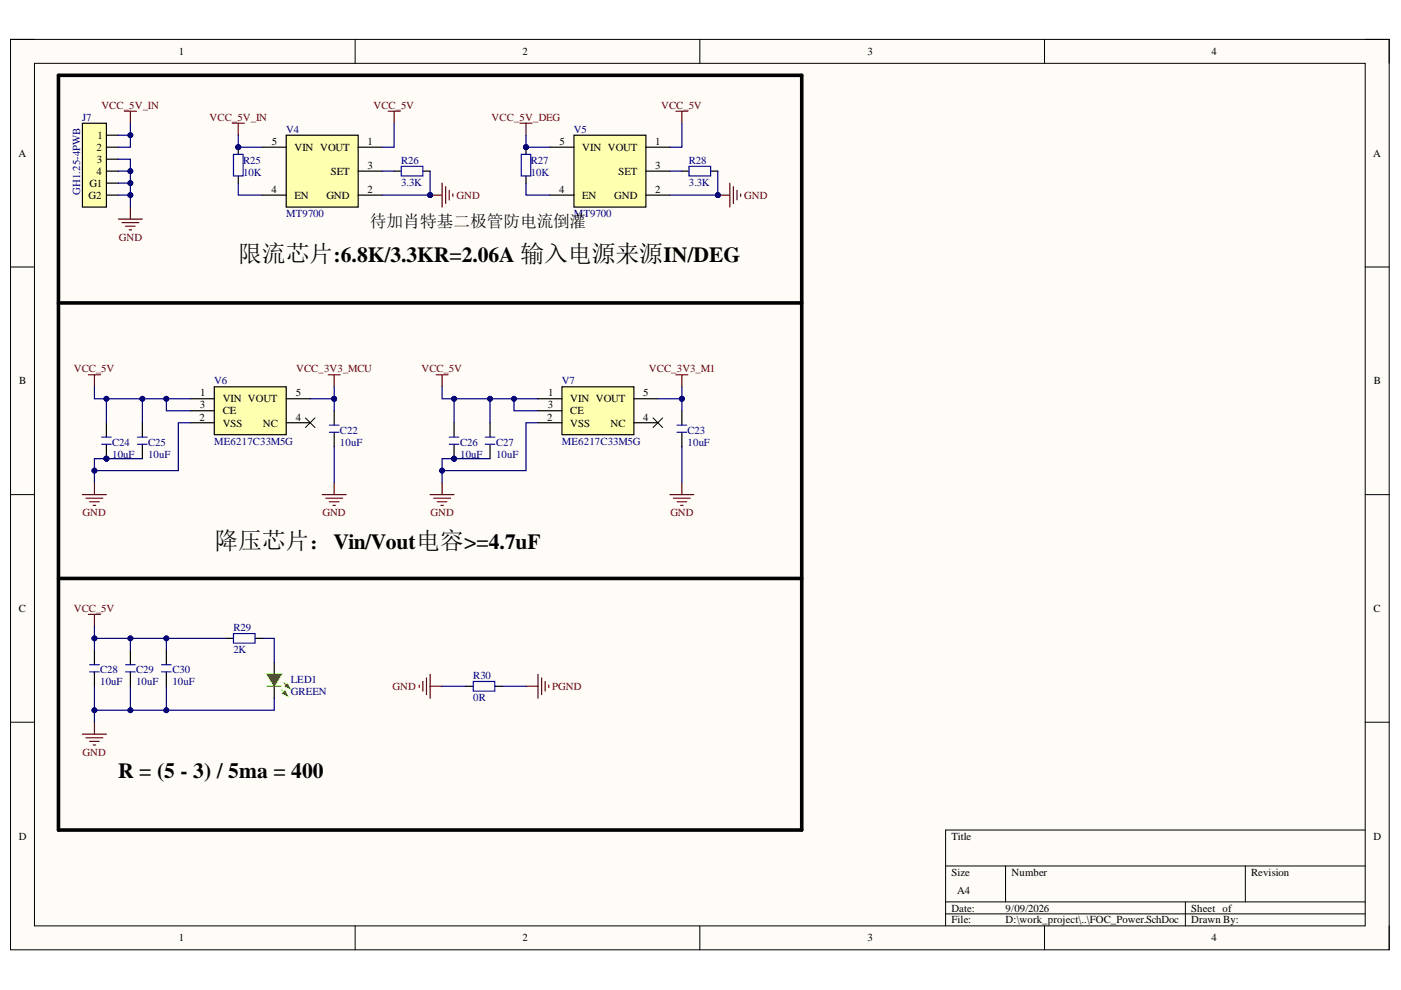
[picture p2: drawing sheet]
<svg xmlns="http://www.w3.org/2000/svg" width="297mm" height="210mm" viewBox="0 0 297 210" stroke-linecap="round" stroke-linejoin="round" font-family="sans-serif">
<defs><g id="words">
<g font-size="5.1">
<text x="50.5" y="55.5">限流芯片:6.8K/3.3KR=2.06A 输入电源来源IN/DEG</text>
<text x="45.4" y="116.4">降压芯片：Vin/Vout电容&gt;=4.7uF</text>
</g>
<text font-size="4.6" x="25" y="164.9">R = (5 - 3) / 5ma = 400</text>
<text font-size="3.6" x="78.4" y="48.2">待加肖特基二极管防电流倒灌</text>
<g font-size="2.3">
<text x="37.9" y="11.7">1</text>
<text x="110.7" y="11.7">2</text>
<text x="183.9" y="11.7">3</text>
<text x="256.9" y="11.7">4</text>
<text x="20.6" y="29.5">1</text>
<text x="3.9" y="33.3">A</text>
<text x="20.5" y="32">2</text>
<text x="20.6" y="34.6">3</text>
<text x="57.6" y="30.8">5</text>
<text x="62.4" y="32">VIN VOUT</text>
<text x="77.9" y="30.8">1</text>
<text x="77.9" y="35.8">3</text>
<text x="118.6" y="30.8">5</text>
<text x="123.4" y="32">VIN VOUT</text>
<text x="138.9" y="30.8">1</text>
<text x="138.9" y="35.8">3</text>
<text x="291.1" y="33.3">A</text>
<text x="19" y="39.6">G1</text>
<text x="20.5" y="37.1">4</text>
<text x="57.5" y="40.9">4</text>
<text x="70.1" y="37.1">SET</text>
<text x="77.9" y="40.9">2</text>
<text x="118.5" y="40.9">4</text>
<text x="131.1" y="37.1">SET</text>
<text x="138.9" y="40.9">2</text>
<text x="18.8" y="42.2">G2</text>
<text x="62.4" y="42.2">EN</text>
<text x="69.2" y="42.2">GND</text>
<text x="123.4" y="42.2">EN</text>
<text x="130.2" y="42.2">GND</text>
<text x="4.1" y="81.5">B</text>
<text x="291.3" y="81.5">B</text>
<text x="42.3" y="89.2">2</text>
<text x="42.4" y="86.6">3</text>
<text x="42.5" y="84">1</text>
<text x="47.2" y="87.8">CE</text>
<text x="47.2" y="85.3">VIN VOUT</text>
<text x="62.7" y="84">5</text>
<text x="62.7" y="89.2">4</text>
<text x="116" y="89.2">2</text>
<text x="116.2" y="86.6">3</text>
<text x="116.2" y="84">1</text>
<text x="120.9" y="87.8">CE</text>
<text x="120.9" y="85.3">VIN VOUT</text>
<text x="136.4" y="84">5</text>
<text x="136.4" y="89.2">4</text>
<text x="47.2" y="90.5">VSS</text>
<text x="55.8" y="90.5">NC</text>
<text x="120.9" y="90.5">VSS</text>
<text x="129.4" y="90.5">NC</text>
<text x="4" y="129.8">C</text>
<text x="291.2" y="129.8">C</text>
<text x="4" y="178">D</text>
<text x="201.7" y="178">Title</text>
<text x="291.2" y="178">D</text>
<text x="201.7" y="185.7">Size</text>
<text x="214.5" y="185.7">Number</text>
<text x="265.2" y="185.7">Revision</text>
<text x="203" y="189.5">A4</text>
<text x="201.7" y="193.3">Date:</text>
<text x="201.7" y="195.8">File:</text>
<text x="213.2" y="193.3">9/09/2026</text>
<text x="213.2" y="195.8">D:\work_project\..\FOC_Power.SchDoc</text>
<text x="252.6" y="193.3">Sheet of</text>
<text x="252.6" y="195.8">Drawn By:</text>
<text x="37.9" y="199.6">1</text>
<text x="110.7" y="199.6">2</text>
<text x="183.9" y="199.6">3</text>
<text x="256.9" y="199.6">4</text>
</g>
<g font-size="2.3" fill="#800000">
<text x="21.5" y="23.1">VCC_5V_IN</text>
<text x="79.2" y="23.1">VCC_5V</text>
<text x="140.2" y="23.1">VCC_5V</text>
<text x="44.4" y="25.6">VCC_5V_IN</text>
<text x="104.2" y="25.6">VCC_5V_DEG</text>
<text x="96.8" y="42.2">GND</text>
<text x="157.8" y="42.2">GND</text>
<text x="25.2" y="51.1">GND</text>
<text x="15.7" y="79">VCC_5V</text>
<text x="62.8" y="79">VCC_3V3_MCU</text>
<text x="89.3" y="79">VCC_5V</text>
<text x="137.6" y="79">VCC_3V3_M1</text>
<text x="17.5" y="109.5">GND</text>
<text x="68.4" y="109.5">GND</text>
<text x="91.3" y="109.5">GND</text>
<text x="142.1" y="109.5">GND</text>
<text x="15.7" y="129.8">VCC_5V</text>
<text x="83.3" y="146.3">GND</text>
<text x="117.1" y="146.3">PGND</text>
<text x="17.5" y="160.3">GND</text>
</g>
<g font-size="2.3" fill="#000080">
<text x="17.4" y="25.6">J7</text>
<text x="60.7" y="28.1">V4</text>
<text x="121.7" y="28.1">V5</text>
<text x="51.5" y="34.8">R25</text>
<text x="85" y="34.8">R26</text>
<text x="112.5" y="34.8">R27</text>
<text x="146" y="34.8">R28</text>
<text x="17" y="41.3" transform="rotate(-90 17 41.3)">GH1.25-4PWB</text>
<text x="51.5" y="37.4">10K</text>
<text x="85" y="39.4">3.3K</text>
<text x="112.5" y="37.4">10K</text>
<text x="146" y="39.4">3.3K</text>
<text x="60.7" y="46">MT9700</text>
<text x="121.7" y="46">MT9700</text>
<text x="45.4" y="81.5">V6</text>
<text x="119.1" y="81.5">V7</text>
<text x="23.8" y="94.5">C24</text>
<text x="31.4" y="94.5">C25</text>
<text x="45.4" y="94.3">ME6217C33M5G</text>
<text x="72.1" y="92">C22</text>
<text x="72.1" y="94.5">10uF</text>
<text x="97.6" y="94.5">C26</text>
<text x="105.2" y="94.5">C27</text>
<text x="119.1" y="94.3">ME6217C33M5G</text>
<text x="145.8" y="92">C23</text>
<text x="145.8" y="94.5">10uF</text>
<text x="23.8" y="97.1">10uF</text>
<text x="31.4" y="97.1">10uF</text>
<text x="97.6" y="97.1">10uF</text>
<text x="105.2" y="97.1">10uF</text>
<text x="49.5" y="133.8">R29</text>
<text x="21.2" y="142.7">C28</text>
<text x="28.9" y="142.7">C29</text>
<text x="36.6" y="142.7">C30</text>
<text x="49.5" y="138.4">2K</text>
<text x="100.3" y="144">R30</text>
<text x="21.2" y="145.2">10uF</text>
<text x="28.9" y="145.2">10uF</text>
<text x="36.6" y="145.2">10uF</text>
<text x="61.7" y="144.7">LED1</text>
<text x="61.7" y="147.3">GREEN</text>
<text x="100.3" y="148.5">0R</text>
</g>
</g></defs>
<path d="M2.2 8.4h292.3v193h-292.3z" fill-rule="evenodd" fill="#fffcf8"/>
<path d="M2.2 8.4h292.3v193h-292.3z" fill="none" stroke="#000" stroke-width=".21"/>
<path d="M7.3 13.4h282.1v182.9h-282.1z" fill-rule="evenodd" fill="#fffcf8"/>
<g fill="none" stroke="#000" stroke-width=".21">
<path d="M2.2 8.3h5.1M7.3 13.4h282.1v182.9h-282.1zM75.3 8.3v5.1M148.4 8.3v5.1M221.5 8.4v5M289.4 8.4h5.1v5M2.2 56.6h5.1M289.4 56.6h5.1M2.2 104.9h5.1M289.4 104.9h5.1M2.2 153.1h5.1M289.4 153.1h5.1"/>
<path d="M289.4 176h-88.9v20.3M75.3 196.3v5.1M148.4 196.3v5.1M200.5 183.6h88.9M200.5 191.2h88.9M200.5 193.8h88.9M213.2 183.6v7.6M221.5 196.3v5.1M251.3 191.2v5.1M264 183.6v7.6M294.5 196.3v5.1"/>
</g>
<path d="M45.4 82h15.3v10.2h-15.3z" fill-rule="evenodd" fill="#ffffb0"/>
<path d="M40.4 84.5h5M40.4 87.1h5M40.4 89.6h5M45.4 82h15.3v10.2h-15.3zM60.7 84.5h5.1M60.7 89.6h5.1" fill="none" stroke="#000" stroke-width=".25"/>
<path d="M121.7 28.7h15.2v15.2h-15.2z" fill-rule="evenodd" fill="#ffffb0"/>
<path d="M116.6 31.2h5.1M121.7 28.7h15.2v15.2h-15.2zM136.9 31.2h5.1M136.9 36.3h5.1M116.6 41.4h5.1M136.9 41.4h5.1" fill="none" stroke="#000" stroke-width=".25"/>
<path d="M110.3 26.1h2.5M111.5 26.1v2.6" fill="none" stroke="#800000" stroke-width=".25"/>
<circle cx="111.5" cy="31.2" r=".51" fill="#000080"/>
<circle cx="111.5" cy="31.2" r=".51" fill="none" stroke="#000080" stroke-width=".21"/>
<path d="M111.5 31.2v1.5" fill="none" stroke="#000" stroke-width=".25"/>
<circle cx="111.5" cy="31.2" r=".51" fill="#000080"/>
<circle cx="111.5" cy="31.2" r=".51" fill="none" stroke="#000080" stroke-width=".21"/>
<path d="M111.5 37.3v1.5" fill="none" stroke="#000" stroke-width=".25"/>
<path d="M110.5 32.7h2v4.6h-2z" fill="none" stroke="#00f" stroke-width=".25"/>
<path d="M143.3 23.6h2.5M144.6 23.6v2.5M154.7 38.8v5.1M155.5 39.6v3.5M152.2 41.4h2.5M156.3 40.4v2M157 41.1v.5" fill="none" stroke="#800000" stroke-width=".25"/>
<circle cx="152.2" cy="41.4" r=".51" fill="#000080"/>
<circle cx="152.2" cy="41.4" r=".51" fill="none" stroke="#000080" stroke-width=".21"/>
<path d="M144.6 36.3h1.5M150.7 36.3h1.5" fill="none" stroke="#000" stroke-width=".25"/>
<path d="M146.1 35.3h4.6v2h-4.6z" fill="none" stroke="#00f" stroke-width=".25"/>
<path d="M60.7 28.7h15.2v15.2h-15.2z" fill-rule="evenodd" fill="#ffffb0"/>
<path d="M55.6 31.2h5.1M60.7 28.7h15.2v15.2h-15.2zM75.9 31.2h5.1M75.9 36.3h5.1M55.6 41.4h5.1M75.9 41.4h5.1" fill="none" stroke="#000" stroke-width=".25"/>
<path d="M49.2 26.1h2.6M50.5 26.1v2.6" fill="none" stroke="#800000" stroke-width=".25"/>
<circle cx="50.5" cy="31.2" r=".51" fill="#000080"/>
<circle cx="50.5" cy="31.2" r=".51" fill="none" stroke="#000080" stroke-width=".21"/>
<path d="M50.5 31.2v1.5" fill="none" stroke="#000" stroke-width=".25"/>
<circle cx="50.5" cy="31.2" r=".51" fill="#000080"/>
<circle cx="50.5" cy="31.2" r=".51" fill="none" stroke="#000080" stroke-width=".21"/>
<path d="M50.5 37.3v1.5" fill="none" stroke="#000" stroke-width=".25"/>
<path d="M49.5 32.7h2v4.6h-2z" fill="none" stroke="#00f" stroke-width=".25"/>
<path d="M82.3 23.6h2.5M83.6 23.6v2.5M93.7 38.8v5.1M94.5 39.6v3.5M91.2 41.4h2.5M95.3 40.4v2M96 41.1v.5" fill="none" stroke="#800000" stroke-width=".25"/>
<circle cx="91.2" cy="41.4" r=".51" fill="#000080"/>
<circle cx="91.2" cy="41.4" r=".51" fill="none" stroke="#000080" stroke-width=".21"/>
<path d="M83.6 36.3h1.5M89.7 36.3h1.5" fill="none" stroke="#000" stroke-width=".25"/>
<path d="M85.1 35.3h4.6v2h-4.6z" fill="none" stroke="#00f" stroke-width=".25"/>
<path d="M17.5 26.1h5.1v17.8h-5.1z" fill-rule="evenodd" fill="#ffffb0"/>
<path d="M17.5 26.1h5.1v17.8h-5.1zM22.6 31.2h2.5M22.6 28.7h2.5M22.6 36.3h2.5M22.6 33.8h2.5M22.6 38.8h2.5M22.6 41.4h2.5M30.2 89.6v3.1M30.2 94.2v3" fill="none" stroke="#000" stroke-width=".25"/>
<g fill="none" stroke="#800000" stroke-width=".25">
<path d="M26.4 23.6h2.5M27.6 23.6v2.5M25.1 46.4h5.1M25.9 47.2h3.5M26.6 48h2.1M27.4 48.7h.5M27.6 43.9v2.5M18.7 79.5h2.6M20 79.5v2.5M17.5 104.9h5.1M18.2 105.6h3.6M19 106.4h2"/>
<path d="M19.8 107.2h.5M20 102.3v2.6M68.3 104.9h5.1M69.1 105.6h3.5M69.8 106.4h2.1M70.6 107.2h.5M70.9 102.3v2.6"/>
</g>
<path d="M64.8 88.6l2 2M66.8 88.6l-2 2" fill="none" stroke="#000" stroke-width=".21"/>
<path d="M29.2 92.7h2M29.2 94.2h2" fill="none" stroke="#00f" stroke-width=".25"/>
<circle cx="22.6" cy="97.2" r=".51" fill="#000080"/>
<circle cx="22.6" cy="97.2" r=".51" fill="none" stroke="#000080" stroke-width=".21"/>
<path d="M22.6 94.2v3" fill="none" stroke="#000" stroke-width=".25"/>
<circle cx="22.6" cy="97.2" r=".51" fill="#000080"/>
<circle cx="22.6" cy="97.2" r=".51" fill="none" stroke="#000080" stroke-width=".21"/>
<path d="M22.6 89.6v3.1M70.9 87.1v3M70.9 91.7v3" fill="none" stroke="#000" stroke-width=".25"/>
<path d="M21.5 92.7h2.1M21.5 94.2h2.1M69.8 90.1h2.1M69.8 91.7h2.1" fill="none" stroke="#00f" stroke-width=".25"/>
<path d="M69.6 79.5h2.5M70.9 79.5v2.5" fill="none" stroke="#800000" stroke-width=".25"/>
<path d="M119.1 82h15.3v10.2h-15.3z" fill-rule="evenodd" fill="#ffffb0"/>
<path d="M103.9 89.6v3.1M103.9 94.2v3M114.1 84.5h5M114.1 87.1h5M114.1 89.6h5M119.1 82h15.3v10.2h-15.3zM134.4 84.5h5.1M134.4 89.6h5.1" fill="none" stroke="#000" stroke-width=".25"/>
<path d="M138.5 88.6l2 2M140.5 88.6l-2 2" fill="none" stroke="#000" stroke-width=".21"/>
<path d="M92.5 79.5h2.5M93.7 79.5v2.5M91.2 104.9h5.1M92 105.6h3.5M92.7 106.4h2M93.5 107.2h.5M93.7 102.3v2.6M142 104.9h5.1M142.8 105.6h3.5M143.6 106.4h2M144.3 107.2h.5M144.6 102.3v2.6" fill="none" stroke="#800000" stroke-width=".25"/>
<path d="M102.9 92.7h2M102.9 94.2h2" fill="none" stroke="#00f" stroke-width=".25"/>
<circle cx="96.3" cy="97.2" r=".51" fill="#000080"/>
<circle cx="96.3" cy="97.2" r=".51" fill="none" stroke="#000080" stroke-width=".21"/>
<path d="M96.3 94.2v3" fill="none" stroke="#000" stroke-width=".25"/>
<circle cx="96.3" cy="97.2" r=".51" fill="#000080"/>
<circle cx="96.3" cy="97.2" r=".51" fill="none" stroke="#000080" stroke-width=".21"/>
<g fill="none" stroke="#000" stroke-width=".25">
<path d="M96.3 89.6v3.1M144.6 87.1v3M144.6 91.7v3M20 137.9v3M27.6 137.9v3M35.3 137.9v3M48 135.3h1.5M54.1 135.3h1.5M20 142.5v3M27.6 142.5v3M35.3 142.5v3M58.1 140.4v2.6"/>
<path d="M58.1 145.5v2.5"/>
</g>
<path d="M95.3 92.7h2M95.3 94.2h2M143.6 90.1h2M143.6 91.7h2M49.5 134.3h4.6v2.1h-4.6zM19 142.5h2M19 140.9h2M26.6 142.5h2.1M26.6 140.9h2.1M34.2 142.5h2.1M34.2 140.9h2.1" fill="none" stroke="#00f" stroke-width=".25"/>
<path d="M143.3 79.5h2.5M144.6 79.5v2.5M18.7 130.3h2.6M20 130.3v2.5M17.5 155.7h5.1M18.2 156.4h3.6M19 157.2h2M19.8 158h.5M20 153.1v2.6" fill="none" stroke="#800000" stroke-width=".25"/>
<path d="M56.6 145.5h3.1" fill="none" stroke="#0f0" stroke-width=".25"/>
<path d="M56.6 143h3.1l-1.6 2.5z" fill="#0f0"/>
<path d="M56.6 143h3.1l-1.6 2.5zM60.2 144.7l1 1.1" fill="none" stroke="#0f0" stroke-width=".25"/>
<path d="M60.9 145l.6 1-1.1-.5z" fill="#0f0"/>
<path d="M59.7 146.3l1.2 1.2M60.9 145l.6 1-1.1-.5z" fill="none" stroke="#0f0" stroke-width=".25"/>
<path d="M59.9 147l.5-.5 .5 1z" fill="#0f0"/>
<path d="M59.9 147l.5-.5 .5 1z" fill="none" stroke="#0f0" stroke-width=".25"/>
<path d="M12.4 16h157.6v160h-157.6zM12.4 64.2h157.6M12.4 122.6h157.6" fill="none" stroke="#000" stroke-width=".76"/>
<path d="M98.8 145.5h1.5M104.9 145.5h1.5" fill="none" stroke="#000" stroke-width=".25"/>
<path d="M100.3 144.5h4.6v2h-4.6z" fill="none" stroke="#00f" stroke-width=".25"/>
<path d="M88.9 145.3v.5M89.7 144.5v2M90.4 143.7v3.6M91.2 143v5M91.2 145.5h2.5M111.5 145.5h2.6M114.1 143v5M114.8 143.7v3.6M115.6 144.5v2M116.3 145.3v.5" fill="none" stroke="#800000" stroke-width=".25"/>
<path d="M111.5 28.7v2.5" fill="none" stroke="#000080" stroke-width=".25"/>
<circle cx="111.5" cy="31.2" r=".51" fill="#000080"/>
<circle cx="111.5" cy="31.2" r=".51" fill="none" stroke="#000080" stroke-width=".21"/>
<path d="M111.5 31.2h5.1" fill="none" stroke="#000080" stroke-width=".25"/>
<circle cx="111.5" cy="31.2" r=".51" fill="#000080"/>
<circle cx="111.5" cy="31.2" r=".51" fill="none" stroke="#000080" stroke-width=".21"/>
<path d="M142 36.3h2.6M144.6 26.1v5.1h-2.6M152.2 36.3v5.1" fill="none" stroke="#000080" stroke-width=".25"/>
<circle cx="152.2" cy="41.4" r=".51" fill="#000080"/>
<circle cx="152.2" cy="41.4" r=".51" fill="none" stroke="#000080" stroke-width=".21"/>
<path d="M142 41.4h10.2" fill="none" stroke="#000080" stroke-width=".25"/>
<circle cx="152.2" cy="41.4" r=".51" fill="#000080"/>
<circle cx="152.2" cy="41.4" r=".51" fill="none" stroke="#000080" stroke-width=".21"/>
<path d="M50.5 28.7v2.5" fill="none" stroke="#000080" stroke-width=".25"/>
<circle cx="50.5" cy="31.2" r=".51" fill="#000080"/>
<circle cx="50.5" cy="31.2" r=".51" fill="none" stroke="#000080" stroke-width=".21"/>
<path d="M50.5 31.2h5.1" fill="none" stroke="#000080" stroke-width=".25"/>
<circle cx="50.5" cy="31.2" r=".51" fill="#000080"/>
<circle cx="50.5" cy="31.2" r=".51" fill="none" stroke="#000080" stroke-width=".21"/>
<path d="M81 36.3h2.6M83.6 26.1v5.1h-2.6M91.2 36.3v5.1" fill="none" stroke="#000080" stroke-width=".25"/>
<circle cx="91.2" cy="41.4" r=".51" fill="#000080"/>
<circle cx="91.2" cy="41.4" r=".51" fill="none" stroke="#000080" stroke-width=".21"/>
<path d="M81 41.4h10.2" fill="none" stroke="#000080" stroke-width=".25"/>
<circle cx="91.2" cy="41.4" r=".51" fill="#000080"/>
<circle cx="91.2" cy="41.4" r=".51" fill="none" stroke="#000080" stroke-width=".21"/>
<path d="M25.1 33.8h2.5v10.1" fill="none" stroke="#000080" stroke-width=".25"/>
<circle cx="27.6" cy="36.3" r=".51" fill="#000080"/>
<circle cx="27.6" cy="36.3" r=".51" fill="none" stroke="#000080" stroke-width=".21"/>
<circle cx="27.6" cy="38.8" r=".51" fill="#000080"/>
<circle cx="27.6" cy="38.8" r=".51" fill="none" stroke="#000080" stroke-width=".21"/>
<circle cx="27.6" cy="41.4" r=".51" fill="#000080"/>
<circle cx="27.6" cy="41.4" r=".51" fill="none" stroke="#000080" stroke-width=".21"/>
<path d="M25.1 36.3h2.5" fill="none" stroke="#000080" stroke-width=".25"/>
<circle cx="27.6" cy="36.3" r=".51" fill="#000080"/>
<circle cx="27.6" cy="36.3" r=".51" fill="none" stroke="#000080" stroke-width=".21"/>
<path d="M25.1 38.8h2.5" fill="none" stroke="#000080" stroke-width=".25"/>
<circle cx="27.6" cy="38.8" r=".51" fill="#000080"/>
<circle cx="27.6" cy="38.8" r=".51" fill="none" stroke="#000080" stroke-width=".21"/>
<path d="M25.1 41.4h2.5" fill="none" stroke="#000080" stroke-width=".25"/>
<circle cx="27.6" cy="41.4" r=".51" fill="#000080"/>
<circle cx="27.6" cy="41.4" r=".51" fill="none" stroke="#000080" stroke-width=".21"/>
<path d="M27.6 26.1v5.1h-2.5" fill="none" stroke="#000080" stroke-width=".25"/>
<circle cx="27.6" cy="28.7" r=".51" fill="#000080"/>
<circle cx="27.6" cy="28.7" r=".51" fill="none" stroke="#000080" stroke-width=".21"/>
<path d="M25.1 28.7h2.5" fill="none" stroke="#000080" stroke-width=".25"/>
<circle cx="27.6" cy="28.7" r=".51" fill="#000080"/>
<circle cx="27.6" cy="28.7" r=".51" fill="none" stroke="#000080" stroke-width=".21"/>
<path d="M50.5 38.8v2.6h5.1M111.5 38.8v2.6h5.1M65.8 84.5h5.1" fill="none" stroke="#000080" stroke-width=".25"/>
<circle cx="70.9" cy="84.5" r=".51" fill="#000080"/>
<circle cx="70.9" cy="84.5" r=".51" fill="none" stroke="#000080" stroke-width=".21"/>
<path d="M20 82v2.5h20.4" fill="none" stroke="#000080" stroke-width=".25"/>
<circle cx="35.3" cy="84.5" r=".51" fill="#000080"/>
<circle cx="35.3" cy="84.5" r=".51" fill="none" stroke="#000080" stroke-width=".21"/>
<circle cx="30.2" cy="84.5" r=".51" fill="#000080"/>
<circle cx="30.2" cy="84.5" r=".51" fill="none" stroke="#000080" stroke-width=".21"/>
<circle cx="22.6" cy="84.5" r=".51" fill="#000080"/>
<circle cx="22.6" cy="84.5" r=".51" fill="none" stroke="#000080" stroke-width=".21"/>
<path d="M22.6 84.5v5.1" fill="none" stroke="#000080" stroke-width=".25"/>
<circle cx="22.6" cy="84.5" r=".51" fill="#000080"/>
<circle cx="22.6" cy="84.5" r=".51" fill="none" stroke="#000080" stroke-width=".21"/>
<path d="M30.2 84.5v5.1" fill="none" stroke="#000080" stroke-width=".25"/>
<circle cx="30.2" cy="84.5" r=".51" fill="#000080"/>
<circle cx="30.2" cy="84.5" r=".51" fill="none" stroke="#000080" stroke-width=".21"/>
<path d="M22.6 97.2h-2.6v5.1" fill="none" stroke="#000080" stroke-width=".25"/>
<circle cx="20" cy="99.8" r=".51" fill="#000080"/>
<circle cx="20" cy="99.8" r=".51" fill="none" stroke="#000080" stroke-width=".21"/>
<circle cx="22.6" cy="97.2" r=".51" fill="#000080"/>
<circle cx="22.6" cy="97.2" r=".51" fill="none" stroke="#000080" stroke-width=".21"/>
<path d="M22.6 97.2h7.6" fill="none" stroke="#000080" stroke-width=".25"/>
<circle cx="22.6" cy="97.2" r=".51" fill="#000080"/>
<circle cx="22.6" cy="97.2" r=".51" fill="none" stroke="#000080" stroke-width=".21"/>
<path d="M40.4 89.6h-2.6v10.2h-17.8" fill="none" stroke="#000080" stroke-width=".25"/>
<circle cx="20" cy="99.8" r=".51" fill="#000080"/>
<circle cx="20" cy="99.8" r=".51" fill="none" stroke="#000080" stroke-width=".21"/>
<path d="M35.3 84.5v2.6h5.1" fill="none" stroke="#000080" stroke-width=".25"/>
<circle cx="35.3" cy="84.5" r=".51" fill="#000080"/>
<circle cx="35.3" cy="84.5" r=".51" fill="none" stroke="#000080" stroke-width=".21"/>
<path d="M70.9 84.5v2.6" fill="none" stroke="#000080" stroke-width=".25"/>
<circle cx="70.9" cy="84.5" r=".51" fill="#000080"/>
<circle cx="70.9" cy="84.5" r=".51" fill="none" stroke="#000080" stroke-width=".21"/>
<path d="M70.9 82v2.5M70.9 94.7v7.6" fill="none" stroke="#000080" stroke-width=".25"/>
<circle cx="70.9" cy="84.5" r=".51" fill="#000080"/>
<circle cx="70.9" cy="84.5" r=".51" fill="none" stroke="#000080" stroke-width=".21"/>
<path d="M139.5 84.5h5.1" fill="none" stroke="#000080" stroke-width=".25"/>
<circle cx="144.6" cy="84.5" r=".51" fill="#000080"/>
<circle cx="144.6" cy="84.5" r=".51" fill="none" stroke="#000080" stroke-width=".21"/>
<path d="M93.7 82v2.5h20.4" fill="none" stroke="#000080" stroke-width=".25"/>
<circle cx="109" cy="84.5" r=".51" fill="#000080"/>
<circle cx="109" cy="84.5" r=".51" fill="none" stroke="#000080" stroke-width=".21"/>
<circle cx="103.9" cy="84.5" r=".51" fill="#000080"/>
<circle cx="103.9" cy="84.5" r=".51" fill="none" stroke="#000080" stroke-width=".21"/>
<circle cx="96.3" cy="84.5" r=".51" fill="#000080"/>
<circle cx="96.3" cy="84.5" r=".51" fill="none" stroke="#000080" stroke-width=".21"/>
<path d="M96.3 84.5v5.1" fill="none" stroke="#000080" stroke-width=".25"/>
<circle cx="96.3" cy="84.5" r=".51" fill="#000080"/>
<circle cx="96.3" cy="84.5" r=".51" fill="none" stroke="#000080" stroke-width=".21"/>
<path d="M103.9 84.5v5.1" fill="none" stroke="#000080" stroke-width=".25"/>
<circle cx="103.9" cy="84.5" r=".51" fill="#000080"/>
<circle cx="103.9" cy="84.5" r=".51" fill="none" stroke="#000080" stroke-width=".21"/>
<path d="M96.3 97.2h-2.6v5.1" fill="none" stroke="#000080" stroke-width=".25"/>
<circle cx="93.7" cy="99.8" r=".51" fill="#000080"/>
<circle cx="93.7" cy="99.8" r=".51" fill="none" stroke="#000080" stroke-width=".21"/>
<circle cx="96.3" cy="97.2" r=".51" fill="#000080"/>
<circle cx="96.3" cy="97.2" r=".51" fill="none" stroke="#000080" stroke-width=".21"/>
<path d="M96.3 97.2h7.6" fill="none" stroke="#000080" stroke-width=".25"/>
<circle cx="96.3" cy="97.2" r=".51" fill="#000080"/>
<circle cx="96.3" cy="97.2" r=".51" fill="none" stroke="#000080" stroke-width=".21"/>
<path d="M114.1 89.6h-2.6v10.2h-17.8" fill="none" stroke="#000080" stroke-width=".25"/>
<circle cx="93.7" cy="99.8" r=".51" fill="#000080"/>
<circle cx="93.7" cy="99.8" r=".51" fill="none" stroke="#000080" stroke-width=".21"/>
<path d="M109 84.5v2.6h5.1" fill="none" stroke="#000080" stroke-width=".25"/>
<circle cx="109" cy="84.5" r=".51" fill="#000080"/>
<circle cx="109" cy="84.5" r=".51" fill="none" stroke="#000080" stroke-width=".21"/>
<path d="M144.6 84.5v2.6" fill="none" stroke="#000080" stroke-width=".25"/>
<circle cx="144.6" cy="84.5" r=".51" fill="#000080"/>
<circle cx="144.6" cy="84.5" r=".51" fill="none" stroke="#000080" stroke-width=".21"/>
<path d="M144.6 82v2.5M144.6 94.7v7.6" fill="none" stroke="#000080" stroke-width=".25"/>
<circle cx="144.6" cy="84.5" r=".51" fill="#000080"/>
<circle cx="144.6" cy="84.5" r=".51" fill="none" stroke="#000080" stroke-width=".21"/>
<path d="M20 132.8v2.5h28" fill="none" stroke="#000080" stroke-width=".25"/>
<circle cx="20" cy="135.3" r=".51" fill="#000080"/>
<circle cx="20" cy="135.3" r=".51" fill="none" stroke="#000080" stroke-width=".21"/>
<circle cx="27.6" cy="135.3" r=".51" fill="#000080"/>
<circle cx="27.6" cy="135.3" r=".51" fill="none" stroke="#000080" stroke-width=".21"/>
<circle cx="35.3" cy="135.3" r=".51" fill="#000080"/>
<circle cx="35.3" cy="135.3" r=".51" fill="none" stroke="#000080" stroke-width=".21"/>
<path d="M55.6 135.3h2.5v5.1M58.1 148v2.6h-38.1v2.5" fill="none" stroke="#000080" stroke-width=".25"/>
<circle cx="35.3" cy="150.6" r=".51" fill="#000080"/>
<circle cx="35.3" cy="150.6" r=".51" fill="none" stroke="#000080" stroke-width=".21"/>
<circle cx="27.6" cy="150.6" r=".51" fill="#000080"/>
<circle cx="27.6" cy="150.6" r=".51" fill="none" stroke="#000080" stroke-width=".21"/>
<circle cx="20" cy="150.6" r=".51" fill="#000080"/>
<circle cx="20" cy="150.6" r=".51" fill="none" stroke="#000080" stroke-width=".21"/>
<path d="M20 135.3v2.6" fill="none" stroke="#000080" stroke-width=".25"/>
<circle cx="20" cy="135.3" r=".51" fill="#000080"/>
<circle cx="20" cy="135.3" r=".51" fill="none" stroke="#000080" stroke-width=".21"/>
<path d="M20 145.5v5.1" fill="none" stroke="#000080" stroke-width=".25"/>
<circle cx="20" cy="150.6" r=".51" fill="#000080"/>
<circle cx="20" cy="150.6" r=".51" fill="none" stroke="#000080" stroke-width=".21"/>
<path d="M27.6 145.5v5.1" fill="none" stroke="#000080" stroke-width=".25"/>
<circle cx="27.6" cy="150.6" r=".51" fill="#000080"/>
<circle cx="27.6" cy="150.6" r=".51" fill="none" stroke="#000080" stroke-width=".21"/>
<path d="M35.3 145.5v5.1" fill="none" stroke="#000080" stroke-width=".25"/>
<circle cx="35.3" cy="150.6" r=".51" fill="#000080"/>
<circle cx="35.3" cy="150.6" r=".51" fill="none" stroke="#000080" stroke-width=".21"/>
<path d="M35.3 135.3v2.6" fill="none" stroke="#000080" stroke-width=".25"/>
<circle cx="35.3" cy="135.3" r=".51" fill="#000080"/>
<circle cx="35.3" cy="135.3" r=".51" fill="none" stroke="#000080" stroke-width=".21"/>
<path d="M27.6 135.3v2.6" fill="none" stroke="#000080" stroke-width=".25"/>
<circle cx="27.6" cy="135.3" r=".51" fill="#000080"/>
<circle cx="27.6" cy="135.3" r=".51" fill="none" stroke="#000080" stroke-width=".21"/>
<path d="M93.7 145.5h5.1M106.4 145.5h5.1" fill="none" stroke="#000080" stroke-width=".25"/>
<use href="#words"/>
</svg>
